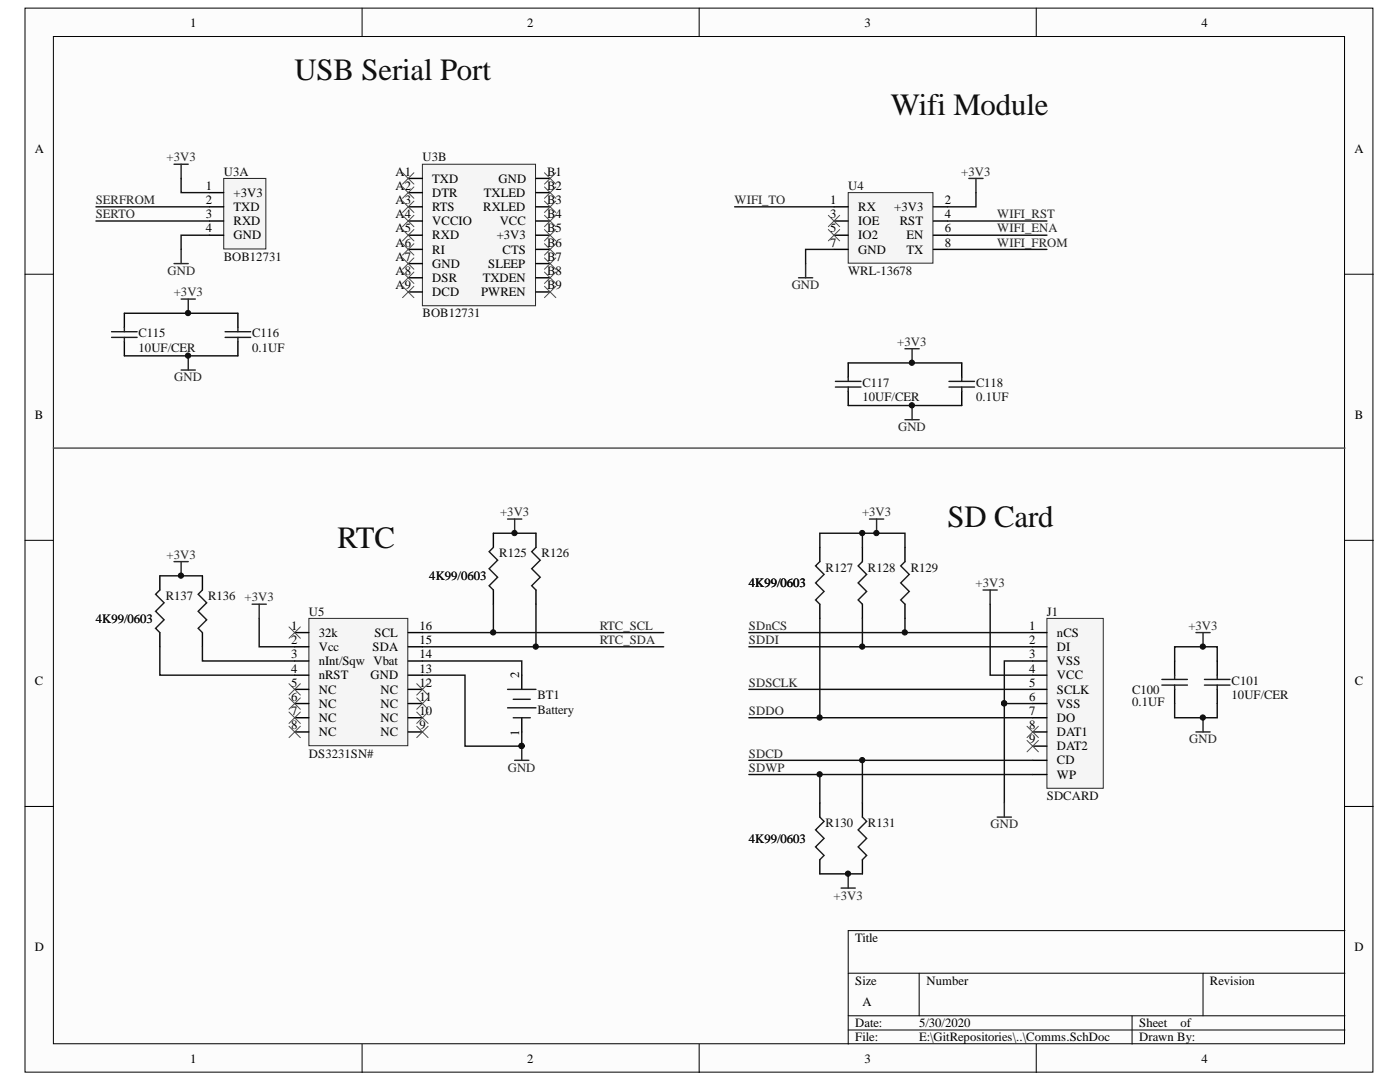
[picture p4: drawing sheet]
<svg xmlns="http://www.w3.org/2000/svg" width="279mm" height="216mm" viewBox="0 0 279 216" stroke-linecap="round" stroke-linejoin="round" font-family="sans-serif">
<defs><g id="words">
<g font-size="6.2" fill="#0e0e0e">
<text x="58.8" y="15.9">USB Serial Port</text>
<text x="177.8" y="22.9">Wifi Module</text>
<text x="189.1" y="105.1">SD Card</text>
<text x="67.3" y="109.3">RTC</text>
</g>
<g font-size="2.5">
<text x="38" y="5.3">1</text>
<text x="105.2" y="5.3">2</text>
<text x="172.5" y="5.3">3</text>
<text x="239.8" y="5.3">4</text>
<text x="6.9" y="30.4">A</text>
<text x="78.9" y="35.1">A1</text>
<text x="109.2" y="35.1">B1</text>
<text x="270.3" y="30.4">A</text>
<text x="41.1" y="37.9">1</text>
<text x="41.1" y="40.8">2</text>
<text x="46.6" y="39.3">+3V3</text>
<text x="78.9" y="37.9">A2</text>
<text x="78.9" y="40.8">A3</text>
<text x="86.3" y="36.4">TXD</text>
<text x="86.3" y="39.3">DTR</text>
<text x="96.6" y="39.3">TXLED</text>
<text x="99.5" y="36.4">GND</text>
<text x="109.2" y="37.9">B2</text>
<text x="109.2" y="40.8">B3</text>
<text x="165.7" y="40.8">1</text>
<text x="188.5" y="40.8">2</text>
<text x="41.1" y="43.5">3</text>
<text x="41.1" y="46.3">4</text>
<text x="46.6" y="42.1">TXD</text>
<text x="46.6" y="45">RXD</text>
<text x="46.6" y="47.8">GND</text>
<text x="78.9" y="43.5">A4</text>
<text x="78.9" y="46.3">A5</text>
<text x="86.3" y="42.1">RTS</text>
<text x="86.3" y="45">VCCIO</text>
<text x="86.3" y="47.8">RXD</text>
<text x="96.4" y="42.1">RXLED</text>
<text x="99.1" y="47.8">+3V3</text>
<text x="99.7" y="45">VCC</text>
<text x="109.2" y="43.5">B4</text>
<text x="109.2" y="46.3">B5</text>
<text x="165.7" y="43.5">3</text>
<text x="165.7" y="46.3">5</text>
<text x="171.3" y="42.1">RX</text>
<text x="171.3" y="45">IOE</text>
<text x="171.3" y="47.8">IO2</text>
<text x="178.5" y="42.1">+3V3</text>
<text x="179.6" y="45">RST</text>
<text x="180.9" y="47.8">EN</text>
<text x="188.5" y="43.5">4</text>
<text x="188.5" y="46.3">6</text>
<text x="78.9" y="49.2">A6</text>
<text x="78.9" y="52">A7</text>
<text x="86.3" y="50.6">RI</text>
<text x="86.3" y="53.4">GND</text>
<text x="97.4" y="53.4">SLEEP</text>
<text x="100.3" y="50.6">CTS</text>
<text x="109.2" y="49.2">B6</text>
<text x="109.2" y="52">B7</text>
<text x="165.7" y="49.2">7</text>
<text x="171.3" y="50.6">GND</text>
<text x="180.9" y="50.6">TX</text>
<text x="188.5" y="49.2">8</text>
<text x="78.9" y="54.9">A8</text>
<text x="78.9" y="57.7">A9</text>
<text x="86.3" y="56.3">DSR</text>
<text x="86.3" y="59.1">DCD</text>
<text x="96" y="59.1">PWREN</text>
<text x="96.3" y="56.3">TXDEN</text>
<text x="109.2" y="54.9">B8</text>
<text x="109.2" y="57.7">B9</text>
<text x="6.9" y="83.5">B</text>
<text x="270.4" y="83.5">B</text>
<text x="58.1" y="125.7">1</text>
<text x="83.7" y="125.7">16</text>
<text x="205.4" y="125.7">1</text>
<text x="58.1" y="128.5">2</text>
<text x="58.1" y="131.3">3</text>
<text x="63.6" y="127.1">32k</text>
<text x="63.6" y="129.9">Vcc</text>
<text x="74.3" y="129.9">SDA</text>
<text x="74.8" y="127.1">SCL</text>
<text x="83.7" y="131.3">14</text>
<text x="83.7" y="128.5">15</text>
<text x="205.4" y="128.5">2</text>
<text x="205.4" y="131.3">3</text>
<text x="210.9" y="127.1">nCS</text>
<text x="210.9" y="129.9">DI</text>
<text x="6.9" y="136.6">C</text>
<text x="58.1" y="134.2">4</text>
<text x="58.1" y="137">5</text>
<text x="63.6" y="132.8">nInt/Sqw Vbat</text>
<text x="63.6" y="135.5">nRST</text>
<text x="73.9" y="135.5">GND</text>
<text x="83.7" y="137">12</text>
<text x="83.7" y="134.2">13</text>
<text x="103.6" y="135.3" transform="rotate(-90 103.6 135.3)">2</text>
<text x="205.4" y="134.2">4</text>
<text x="205.4" y="137">5</text>
<text x="210.9" y="132.8">VSS</text>
<text x="210.9" y="135.5">VCC</text>
<text x="270.4" y="136.6">C</text>
<text x="58.1" y="139.9">6</text>
<text x="58.1" y="142.7">7</text>
<text x="63.6" y="138.4">NC</text>
<text x="63.6" y="141.2">NC</text>
<text x="76" y="141.2">NC</text>
<text x="76" y="138.4">NC</text>
<text x="83.7" y="142.7">10</text>
<text x="83.7" y="139.9">11</text>
<text x="205.4" y="139.9">6</text>
<text x="205.4" y="142.7">7</text>
<text x="210.9" y="138.4">SCLK</text>
<text x="210.9" y="141.2">VSS</text>
<text x="58.1" y="145.5">8</text>
<text x="63.6" y="144.1">NC</text>
<text x="63.6" y="146.9">NC</text>
<text x="76" y="146.9">NC</text>
<text x="76" y="144.1">NC</text>
<text x="83.7" y="145.5">9</text>
<text x="103.6" y="146.8" transform="rotate(-90 103.6 146.8)">1</text>
<text x="205.4" y="145.5">8</text>
<text x="205.4" y="148.3">9</text>
<text x="210.9" y="144.1">DO</text>
<text x="210.9" y="146.9">DAT1</text>
<text x="210.9" y="149.8">DAT2</text>
<text x="210.9" y="152.5">CD</text>
<text x="210.9" y="155.4">WP</text>
<text x="6.9" y="189.7">D</text>
<text x="170.7" y="188">Title</text>
<text x="270.3" y="189.7">D</text>
<text x="170.7" y="196.5">Size</text>
<text x="184.9" y="196.5">Number</text>
<text x="241.5" y="196.5">Revision</text>
<text x="172.1" y="200.7">A</text>
<text x="170.7" y="205">Date:</text>
<text x="170.7" y="207.8">File:</text>
<text x="183.5" y="205">5/30/2020</text>
<text x="183.5" y="207.8">E:\GitRepositories\..\Comms.SchDoc</text>
<text x="227.4" y="205">Sheet</text>
<text x="227.4" y="207.8">Drawn By:</text>
<text x="235.6" y="205">of</text>
<text x="38" y="212.1">1</text>
<text x="105.2" y="212.1">2</text>
<text x="172.5" y="212.1">3</text>
<text x="239.8" y="212.1">4</text>
</g>
<g font-size="2.5" fill="#262626">
<text x="33.2" y="32.2">+3V3</text>
<text x="191.8" y="35.1">+3V3</text>
<text x="19.1" y="40.8">SERFROM</text>
<text x="146.6" y="40.8">WIFI_TO</text>
<text x="19.1" y="43.5">SERTO</text>
<text x="199" y="43.5">WIFI_RST</text>
<text x="199" y="46.3">WIFI_ENA</text>
<text x="199" y="49.2">WIFI_FROM</text>
<text x="33.4" y="54.9">GND</text>
<text x="34.7" y="59.1">+3V3</text>
<text x="158" y="57.7">GND</text>
<text x="179.1" y="69">+3V3</text>
<text x="34.8" y="76.1">GND</text>
<text x="179.2" y="86">GND</text>
<text x="99.8" y="103">+3V3</text>
<text x="172" y="103">+3V3</text>
<text x="33.2" y="111.5">+3V3</text>
<text x="48.8" y="120">+3V3</text>
<text x="194.7" y="117.2">+3V3</text>
<text x="119.7" y="125.7">RTC_SCL</text>
<text x="149.5" y="125.7">SDnCS</text>
<text x="237.2" y="125.7">+3V3</text>
<text x="119.7" y="128.5">RTC_SDA</text>
<text x="149.5" y="128.5">SDDI</text>
<text x="149.5" y="137">SDSCLK</text>
<text x="149.5" y="142.7">SDDO</text>
<text x="237.3" y="148.3">GND</text>
<text x="101.3" y="154">GND</text>
<text x="149.5" y="151.2">SDCD</text>
<text x="149.5" y="154">SDWP</text>
<text x="197.7" y="165.3">GND</text>
<text x="166.4" y="179.5">+3V3</text>
</g>
<g font-size="2.5" fill="#0e0e0e">
<text x="44.7" y="35.1">U3A</text>
<text x="84.3" y="32.2">U3B</text>
<text x="169.2" y="37.9">U4</text>
<text x="44.7" y="52">BOB12731</text>
<text x="169.2" y="54.9">WRL-13678</text>
<text x="84.3" y="63.3">BOB12731</text>
<text x="27.7" y="67.3">C115</text>
<text x="27.7" y="70.2">10UF/CER</text>
<text x="50.3" y="67.3">C116</text>
<text x="50.3" y="70.2">0.1UF</text>
<text x="172.1" y="77.3">C117</text>
<text x="194.8" y="77.3">C118</text>
<text x="172.1" y="80.1">10UF/CER</text>
<text x="194.8" y="80.1">0.1UF</text>
<text x="99.6" y="111.2">R125</text>
<text x="108.1" y="111.2">R126</text>
<text x="33.1" y="119.7">R137</text>
<text x="41.5" y="119.7">R136</text>
<text x="85.7" y="115.8">4K99/0603</text>
<text x="149.5" y="117.2">4K99/0603</text>
<text x="164.8" y="114.1">R127</text>
<text x="173.2" y="114.1">R128</text>
<text x="181.8" y="114.1">R129</text>
<text x="19.1" y="124.2">4K99/0603</text>
<text x="61.7" y="122.9">U5</text>
<text x="208.9" y="122.9">J1</text>
<text x="245.8" y="136.7">C101</text>
<text x="107.2" y="139.5">BT1</text>
<text x="107.2" y="142.4">Battery</text>
<text x="225.9" y="138.4">C100</text>
<text x="225.9" y="141">0.1UF</text>
<text x="245.8" y="139.5">10UF/CER</text>
<text x="61.7" y="151.2">DS3231SN#</text>
<text x="208.9" y="159.6">SDCARD</text>
<text x="164.8" y="165.1">R130</text>
<text x="173.2" y="165.1">R131</text>
<text x="149.5" y="168.2">4K99/0603</text>
</g>
</g></defs>
<g fill="#fcfcfc" stroke="#000" stroke-width=".2">
<path d="M5 1.6h269v212.3h-269z"/>
<path d="M10.7 7.3h257.6v201h-257.6z"/>
</g>
<g fill="none" stroke="#000" stroke-width=".2">
<path d="M72.3 1.6v5.7M139.5 1.6v5.7M206.8 1.6v5.7M5 54.7h5.7M268.4 54.7h5.7M5 107.8h5.7M268.4 107.8h5.7M5 160.9h5.7M268.4 160.9h5.7M169.3 194.2h99.1M183.4 194.2v8.5M240.1 194.2v8.5"/>
<path d="M268.4 185.7h-99.1v22.7M72.3 208.4v5.6M139.5 208.4v5.6M169.3 202.7h99.1M169.3 205.5h99.1M206.8 208.4v5.6M225.9 202.7v5.7"/>
</g>
<path d="M44.6 35.6h8.5v14.1h-8.5z" fill="#f5f5f5" stroke="#262626" stroke-width=".2"/>
<path d="M41.8 38.4h2.8M41.8 41.3h2.8M41.8 44.1h2.8M41.8 46.9h2.8" fill="none" stroke="#000" stroke-width=".28"/>
<path d="M84.3 32.8h22.6v28.2h-22.6z" fill="#f5f5f5" stroke="#262626" stroke-width=".2"/>
<g fill="none" stroke="#000" stroke-width=".28">
<path d="M81.5 35.6h2.8M81.5 38.4h2.8M107 35.6h2.8M107 38.4h2.8M81.5 41.3h2.8M81.5 44.1h2.8M81.5 46.9h2.8M81.5 49.8h2.8M81.5 52.6h2.8M81.5 55.4h2.8M81.5 58.3h2.8M107 41.3h2.8"/>
<path d="M107 44.1h2.8M107 46.9h2.8M107 49.8h2.8M107 52.6h2.8M107 55.4h2.8M107 58.3h2.8M24.8 62.5v2.8M24.8 68.2v2.8M47.5 62.5v2.8M47.5 68.2v2.8M98.5 106.4v2.8M98.5 117.7v2.9"/>
<path d="M107 106.4v2.8M107 117.7v2.9"/>
</g>
<g fill="none" stroke="#4c4c4c" stroke-width=".2">
<path d="M80.3 34.5l2.3 2.2M80.3 37.3l2.3 2.3M82.6 34.5l-2.3 2.2M82.6 37.3l-2.3 2.3M108.7 37.3l2.2 2.3M108.7 34.5l2.2 2.2M110.9 37.3l-2.2 2.3M110.9 34.5l-2.2 2.2M80.3 40.1l2.3 2.3M80.3 43l2.3 2.2M80.3 45.8l2.3 2.3M80.3 48.6l2.3 2.3"/>
<path d="M80.3 51.5l2.3 2.2M80.3 54.3l2.3 2.3M80.3 57.1l2.3 2.3M82.6 40.1l-2.3 2.3M82.6 43l-2.3 2.2M82.6 45.8l-2.3 2.3M82.6 48.6l-2.3 2.3M82.6 51.5l-2.3 2.2M82.6 54.3l-2.3 2.3M82.6 57.1l-2.3 2.3M108.7 57.1l2.2 2.3M108.7 54.3l2.2 2.3"/>
<path d="M108.7 51.5l2.2 2.2M108.7 48.6l2.2 2.3M108.7 45.8l2.2 2.3M108.7 43l2.2 2.2M108.7 40.1l2.2 2.3M110.9 57.1l-2.2 2.3M110.9 54.3l-2.2 2.3M110.9 51.5l-2.2 2.2M110.9 48.6l-2.2 2.3M110.9 45.8l-2.2 2.3M110.9 43l-2.2 2.2M110.9 40.1l-2.2 2.3"/>
</g>
<path d="M36.1 35.6v2.8h5.7M19.2 41.3h22.6M19.2 44.1h22.6M41.8 46.9h-5.7v2.9M24.8 62.5h22.7M24.8 71h22.7M98.5 106.4h8.5M84.3 126.2h48.2M84.3 129.1h48.2M98.5 120.6v5.6M107 120.6v8.5" fill="none" stroke="#0e0e0e" stroke-width=".28"/>
<path d="M34.7 32.8h2.9M36.1 32.8v2.8M34.7 52.6h2.9M36.1 49.8v2.8M36.1 59.7h2.9M37.6 59.7v2.8M36.1 73.8h2.9M37.6 71v2.8M101.3 103.6h2.8M102.7 103.6v2.8" fill="none" stroke="#262626" stroke-width=".28"/>
<path d="M22.3 66.2h5.1M22.3 67.3h5.1M24.8 65.3v.9M24.8 67.3v.9M44.9 66.2h5.1M44.9 67.3h5.1M47.5 65.3v.9M47.5 67.3v.9M98.5 109.2l-.9 .9 1.7 1.7-1.7 1.7 1.7 1.7-1.7 1.7 .9 .8M107 109.2l-.9 .9 1.7 1.7-1.7 1.7 1.7 1.7-1.7 1.7 .9 .8" fill="none" stroke="#1c1c1c" stroke-width=".28"/>
<g fill="#0e0e0e" stroke="#0e0e0e" stroke-width=".2">
<circle cx="37.5" cy="62.5" r=".52"/>
<circle cx="37.5" cy="71" r=".52"/>
<circle cx="98.4" cy="126.2" r=".52"/>
<circle cx="106.9" cy="129" r=".52"/>
<circle cx="102.7" cy="106.4" r=".52"/>
</g>
<path d="M10.7 89.4h257.7" fill="none" stroke="#494949" stroke-width=".28"/>
<path d="M208.9 123.4h11.3v33.9h-11.3z" fill="#f5f5f5" stroke="#262626" stroke-width=".2"/>
<g fill="none" stroke="#000" stroke-width=".28">
<path d="M163.6 109.2v2.9M172.1 109.2v2.9M180.6 109.2v2.9M163.6 120.6v2.8M172.1 120.6v2.8M180.6 120.6v2.8M206.1 126.2h2.8M206.1 129.1h2.8M206.1 131.9h2.8M206.1 134.7h2.8M206.1 137.6h2.8M234.4 131.9v2.8"/>
<path d="M234.4 137.6v2.8M242.9 131.9v2.8M242.9 137.6v2.8M206.1 140.4h2.8M206.1 143.2h2.8M206.1 146.1h2.8M206.1 148.9h2.8M206.1 151.7h2.8M206.1 154.5h2.8M163.6 160.2v2.8M163.6 171.5v2.9M172.1 160.2v2.8"/>
<path d="M172.1 171.5v2.9"/>
</g>
<g fill="none" stroke="#0e0e0e" stroke-width=".28">
<path d="M163.6 109.2v-2.8h17v2.8M172.1 106.4v2.8M149.4 126.2h56.7M149.4 129.1h56.7M149.4 137.6h56.7M163.6 123.4v19.8M172.1 123.4v5.7M180.6 123.4v2.8M197.6 120.6v14.1h8.5M206.1 131.9h-5.7v8.5h5.7M234.4 131.9v-2.8h8.5v2.8M149.4 143.2h56.7"/>
<path d="M149.4 151.7h56.7M149.4 154.5h56.7M163.6 154.5v5.7M172.1 151.7v8.5M200.4 140.4v19.8M234.4 140.4v2.8h8.5v-2.8M163.6 174.4h8.5"/>
</g>
<g fill="#0e0e0e" stroke="#0e0e0e" stroke-width=".2">
<circle cx="200.4" cy="140.3" r=".52"/>
<circle cx="240" cy="143.2" r=".52"/>
<circle cx="240" cy="129" r=".52"/>
<circle cx="172.1" cy="106.4" r=".52"/>
<circle cx="174.9" cy="106.4" r=".52"/>
<circle cx="180.6" cy="126.2" r=".52"/>
<circle cx="172.1" cy="129" r=".52"/>
<circle cx="163.6" cy="143.2" r=".52"/>
<circle cx="169.2" cy="174.3" r=".52"/>
<circle cx="163.6" cy="154.5" r=".52"/>
<circle cx="172.1" cy="151.7" r=".52"/>
</g>
<path d="M173.5 103.6h2.9M174.9 103.6v2.8M196.2 117.7h2.8M197.6 117.7v2.9M238.7 126.2h2.8M240.1 126.2v2.9M238.7 146.1h2.8M240.1 143.2v2.9M167.9 177.2h2.8M169.3 174.4v2.8M199 163h2.9M200.4 160.2v2.8" fill="none" stroke="#262626" stroke-width=".28"/>
<g fill="none" stroke="#1c1c1c" stroke-width=".28">
<path d="M163.6 112.1l-.8 .8 1.7 1.7-1.7 1.7 1.7 1.7-1.7 1.7 .8 .9M172.1 112.1l-.8 .8 1.7 1.7-1.7 1.7 1.7 1.7-1.7 1.7 .8 .9M180.6 112.1l-.8 .8 1.7 1.7-1.7 1.7 1.7 1.7-1.7 1.7 .8 .9M231.9 136.7h5.1M231.9 135.6h5.1M234.4 134.7v.9M234.4 136.7v.9M240.4 136.7h5.1M240.4 135.6h5.1M242.9 134.7v.9M242.9 136.7v.9M163.6 163l.9 .9-1.7 1.7 1.7 1.7-1.7 1.7 1.7 1.7-.9 .8"/>
<path d="M172.1 163l.9 .9-1.7 1.7 1.7 1.7-1.7 1.7 1.7 1.7-.9 .8"/>
</g>
<path d="M205 144.9l2.2 2.3M205 147.8l2.2 2.2M207.2 144.9l-2.2 2.3M207.2 147.8l-2.2 2.2" fill="none" stroke="#4c4c4c" stroke-width=".2"/>
<path d="M169.3 38.4h16.9v14.1h-16.9z" fill="#f5f5f5" stroke="#262626" stroke-width=".2"/>
<path d="M166.4 41.3h2.9M166.4 44.1h2.9M166.4 46.9h2.9M166.4 49.8h2.9M186.3 41.3h2.8M186.3 44.1h2.8M186.3 46.9h2.8M186.3 49.8h2.8M169.3 72.4v2.9M169.3 78.1v2.8M191.9 72.4v2.9M191.9 78.1v2.8" fill="none" stroke="#000" stroke-width=".28"/>
<path d="M193.4 35.6h2.8M194.8 35.6v2.8M159.4 55.4h2.8M160.8 52.6v2.8M180.6 69.6h2.8M182 69.6v2.8M180.6 83.7h2.8M182 80.9v2.8" fill="none" stroke="#262626" stroke-width=".28"/>
<path d="M194.8 38.4v2.9h-5.7M146.6 41.3h19.8M166.4 49.8h-5.6v2.8M189.1 44.1h19.8M189.1 46.9h19.8M189.1 49.8h19.8M169.3 72.4h22.6M169.3 80.9h22.6" fill="none" stroke="#0e0e0e" stroke-width=".28"/>
<path d="M166.7 76.1h5.1M166.7 77.2h5.1M169.3 75.3v.8M169.3 77.2v.9M189.4 76.1h5.1M189.4 77.2h5.1M191.9 75.3v.8M191.9 77.2v.9" fill="none" stroke="#1c1c1c" stroke-width=".28"/>
<g fill="#0e0e0e" stroke="#0e0e0e" stroke-width=".2">
<circle cx="182" cy="72.4" r=".52"/>
<circle cx="182" cy="80.9" r=".52"/>
</g>
<path d="M165.3 43l2.3 2.2M165.3 45.8l2.3 2.3M167.6 43l-2.3 2.2M167.6 45.8l-2.3 2.3" fill="none" stroke="#4c4c4c" stroke-width=".2"/>
<path d="M61.6 123.4h19.8v25.4h-19.8z" fill="#f5f5f5" stroke="#262626" stroke-width=".2"/>
<g fill="none" stroke="#000" stroke-width=".28">
<path d="M31.9 114.9v2.8M40.4 114.9v2.8M31.9 126.2v2.9M40.4 126.2v2.9M58.8 126.2h2.8M58.8 129.1h2.8M58.8 131.9h2.8M58.8 134.7h2.8M58.8 137.6h2.8M81.5 126.2h2.8M81.5 129.1h2.8M81.5 131.9h2.8"/>
<path d="M81.5 134.7h2.8M81.5 137.6h2.8M104.1 134.7v2.9M58.8 140.4h2.8M58.8 143.2h2.8M58.8 146.1h2.8M81.5 140.4h2.8M81.5 143.2h2.8M81.5 146.1h2.8M104.1 143.2v2.9"/>
</g>
<path d="M31.9 117.7l-.9 .9 1.7 1.7-1.7 1.7 1.7 1.7-1.7 1.7 .9 .8M40.4 117.7l-.9 .9 1.7 1.7-1.7 1.7 1.7 1.7-1.7 1.7 .9 .8M101.3 137.6h5.7M102.4 139.5h3.4M101.3 141.2h5.7M102.4 143.2h3.4" fill="none" stroke="#1c1c1c" stroke-width=".28"/>
<g fill="none" stroke="#4c4c4c" stroke-width=".2">
<path d="M57.7 139.3l2.2 2.2M57.7 136.4l2.2 2.3M57.7 125.1l2.2 2.3M59.9 139.3l-2.2 2.2M59.9 136.4l-2.2 2.3M59.9 125.1l-2.2 2.3M83.2 136.4l2.2 2.3M83.2 139.3l2.2 2.2M85.4 136.4l-2.2 2.3M85.4 139.3l-2.2 2.2M57.7 144.9l2.2 2.3M57.7 142.1l2.2 2.3"/>
<path d="M59.9 144.9l-2.2 2.3M59.9 142.1l-2.2 2.3M83.2 142.1l2.2 2.3M83.2 144.9l2.2 2.3M85.4 142.1l-2.2 2.3M85.4 144.9l-2.2 2.3"/>
</g>
<path d="M31.9 114.9h8.5M31.9 129.1v5.6h26.9M40.4 129.1v2.8h18.4M51.7 123.4v5.7h7.1M84.3 131.9h19.8v2.8M84.3 134.7h8.5v14.2h11.3v-2.8" fill="none" stroke="#0e0e0e" stroke-width=".28"/>
<g fill="#0e0e0e" stroke="#0e0e0e" stroke-width=".2">
<circle cx="104.1" cy="148.8" r=".52"/>
<circle cx="36.1" cy="114.9" r=".52"/>
</g>
<path d="M34.7 112.1h2.9M36.1 112.1v2.8M50.3 120.6h2.8M51.7 120.6v2.8M102.7 151.7h2.8M104.1 148.9v2.8" fill="none" stroke="#262626" stroke-width=".28"/>
<use href="#words"/>
</svg>
